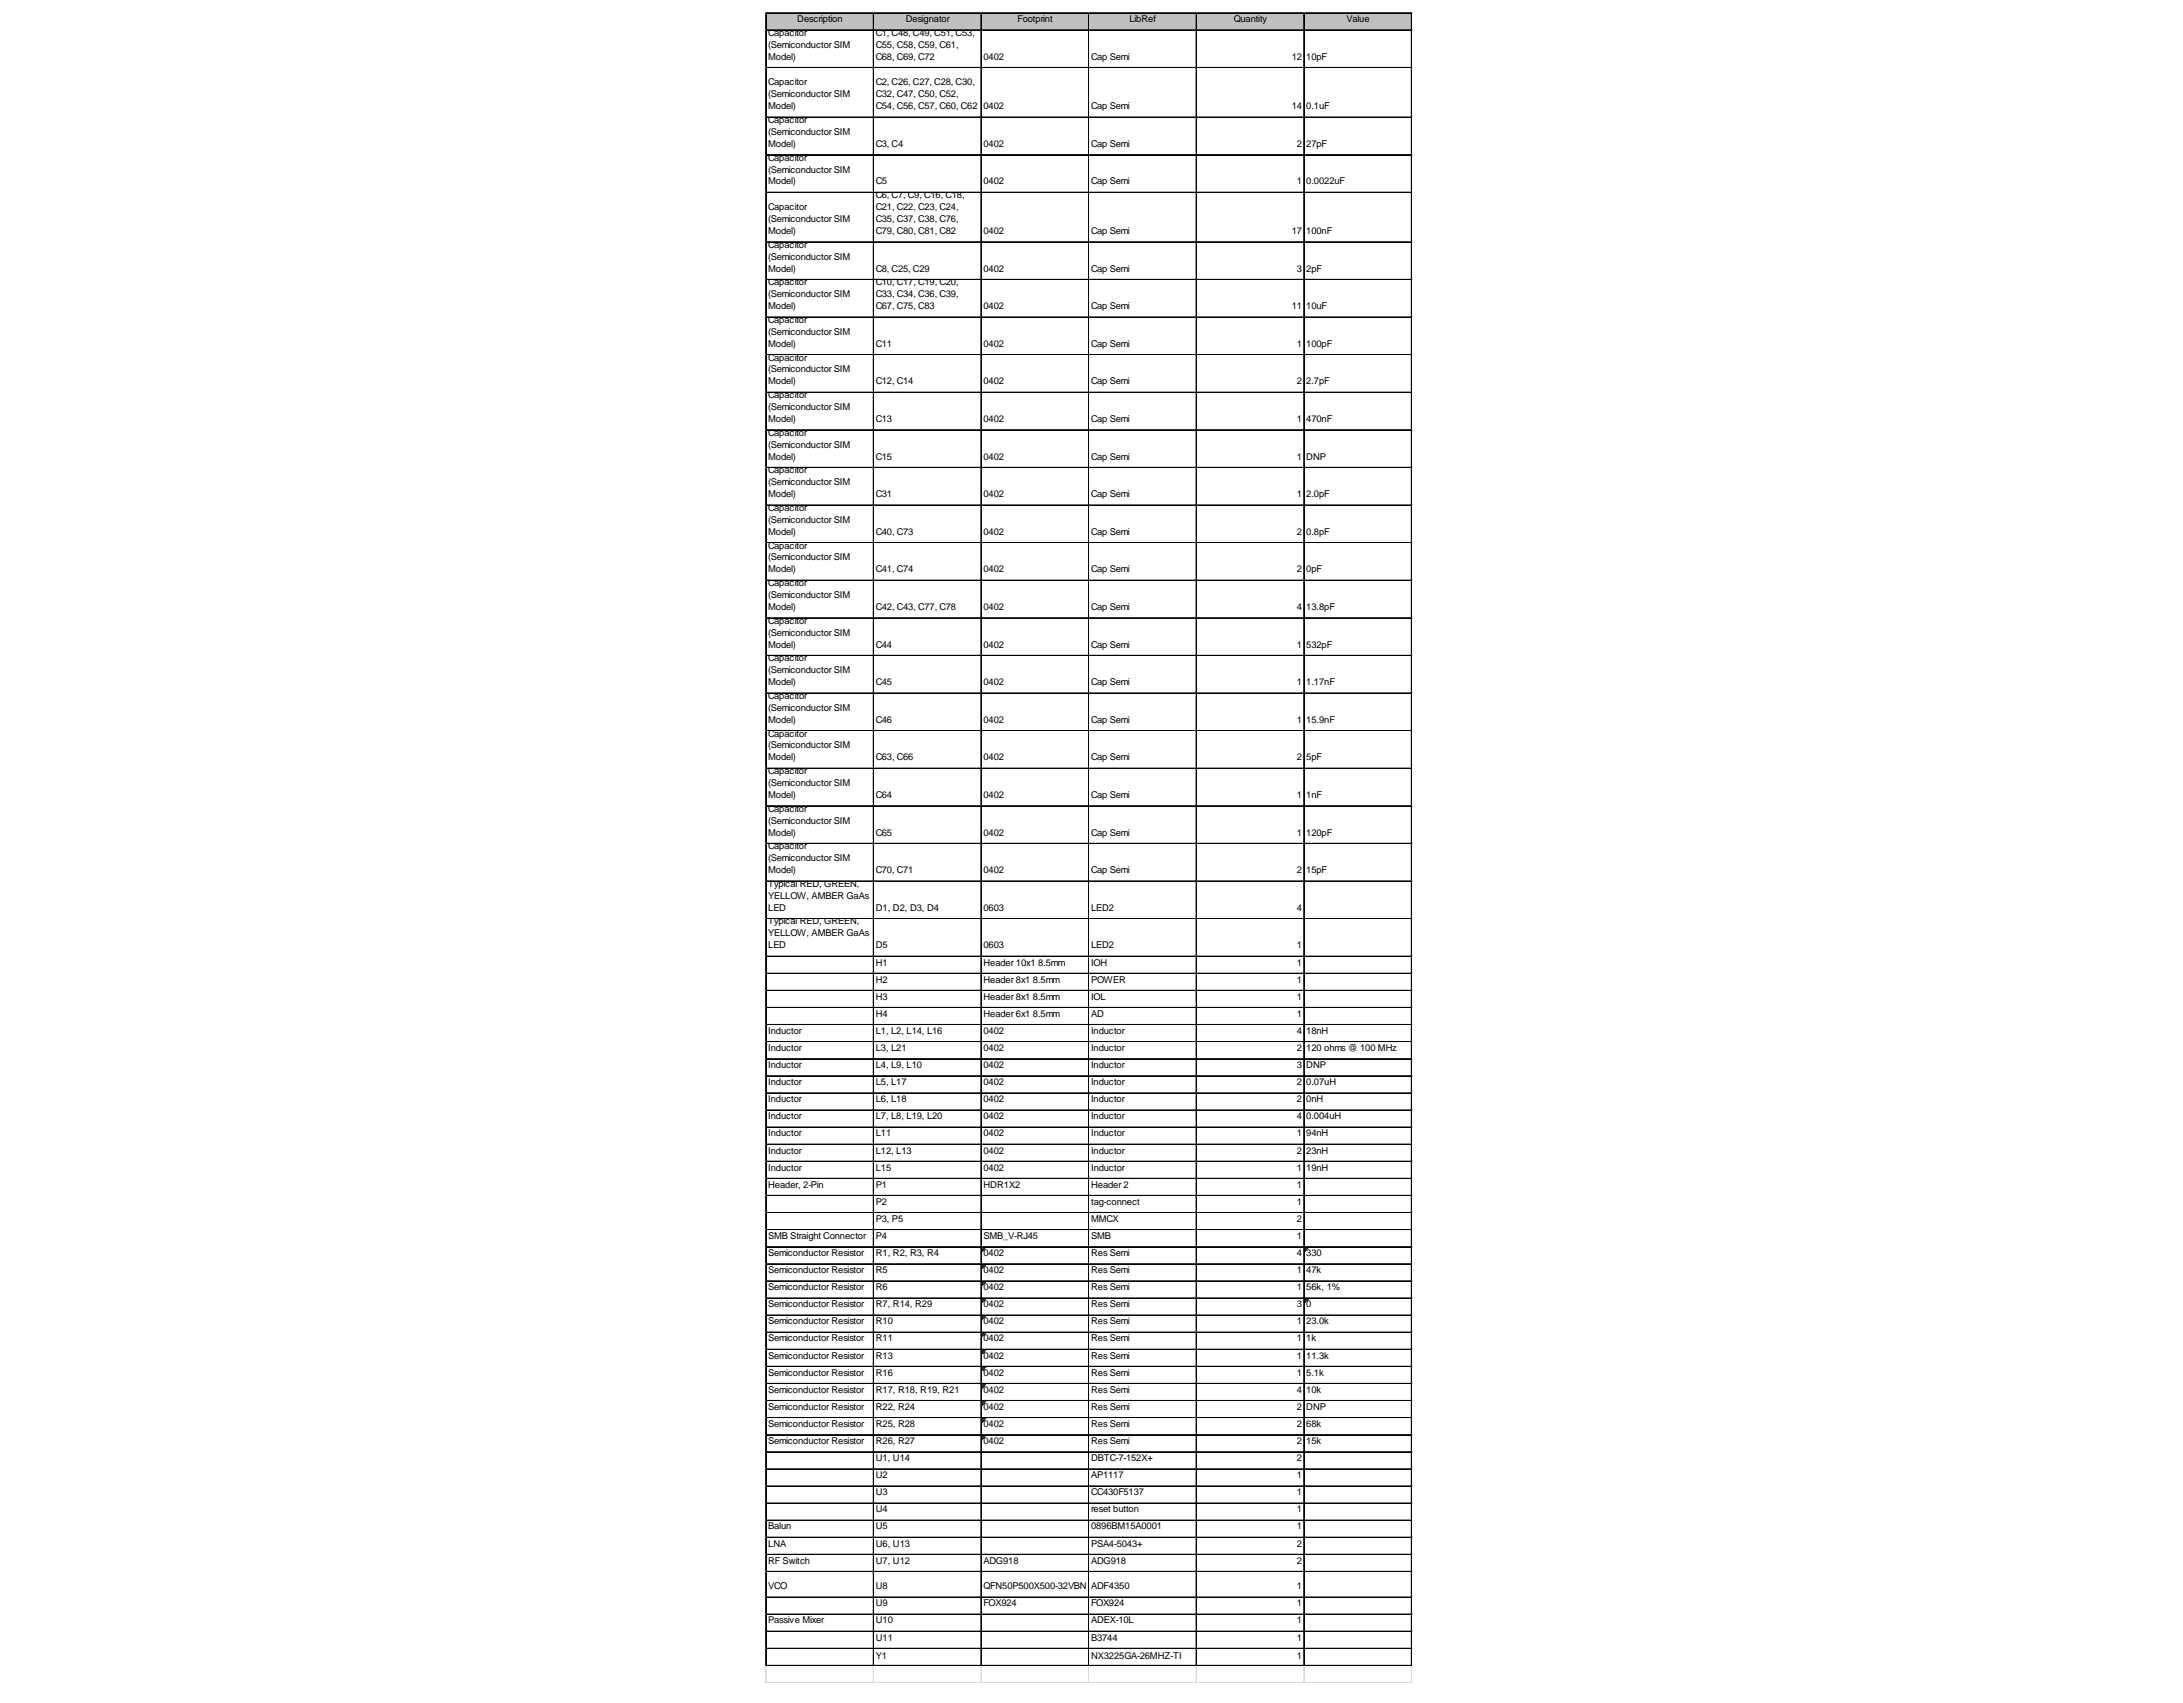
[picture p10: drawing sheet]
<svg xmlns="http://www.w3.org/2000/svg" width="258mm" height="201mm" viewBox="0 0 258 201" stroke-linecap="round" stroke-linejoin="round" font-family="sans-serif">
<defs><g id="words">
<g font-size="1.1">
<text x="90.8" y="4.2">Capacitor</text>
<text x="90.8" y="5.6">(Semiconductor SIM</text>
<text x="94.2" y="2.6">Description</text>
<text x="103.5" y="4.2">C1, C48, C49, C51, C53,</text>
<text x="103.5" y="5.6">C55, C58, C59, C61,</text>
<text x="107" y="2.6">Designator</text>
<text x="120.2" y="2.6">Footprint</text>
<text x="133.4" y="2.6">LibRef</text>
<text x="145.7" y="2.6">Quantity</text>
<text x="159.1" y="2.6">Value</text>
<text x="90.8" y="7.1">Model)</text>
<text x="90.8" y="10.1">Capacitor</text>
<text x="90.8" y="11.5">(Semiconductor SIM</text>
<text x="103.5" y="7.1">C68, C69, C72</text>
<text x="103.5" y="10.1">C2, C26, C27, C28, C30,</text>
<text x="103.5" y="11.5">C32, C47, C50, C52,</text>
<text x="116.2" y="7.1">0402</text>
<text x="128.9" y="7.1">Cap Semi</text>
<text x="152.6" y="7.1">12</text>
<text x="154.3" y="7.1">10pF</text>
<text x="90.8" y="12.9">Model)</text>
<text x="90.8" y="14.5">Capacitor</text>
<text x="90.8" y="15.9">(Semiconductor SIM</text>
<text x="90.8" y="17.3">Model)</text>
<text x="103.5" y="12.9">C54, C56, C57, C60, C62</text>
<text x="103.5" y="17.3">C3, C4</text>
<text x="116.2" y="12.9">0402</text>
<text x="116.2" y="17.3">0402</text>
<text x="128.9" y="12.9">Cap Semi</text>
<text x="128.9" y="17.3">Cap Semi</text>
<text x="152.6" y="12.9">14</text>
<text x="153.2" y="17.3">2</text>
<text x="154.3" y="12.9">0.1uF</text>
<text x="154.3" y="17.3">27pF</text>
<text x="90.8" y="19">Capacitor</text>
<text x="90.8" y="20.4">(Semiconductor SIM</text>
<text x="90.8" y="21.8">Model)</text>
<text x="103.5" y="21.8">C5</text>
<text x="103.5" y="23.4">C6, C7, C9, C16, C18,</text>
<text x="116.2" y="21.8">0402</text>
<text x="128.9" y="21.8">Cap Semi</text>
<text x="153.2" y="21.8">1</text>
<text x="154.3" y="21.8">0.0022uF</text>
<text x="90.8" y="24.8">Capacitor</text>
<text x="90.8" y="26.2">(Semiconductor SIM</text>
<text x="90.8" y="27.6">Model)</text>
<text x="90.8" y="29.3">Capacitor</text>
<text x="103.5" y="24.8">C21, C22, C23, C24,</text>
<text x="103.5" y="26.2">C35, C37, C38, C76,</text>
<text x="103.5" y="27.6">C79, C80, C81, C82</text>
<text x="116.2" y="27.6">0402</text>
<text x="128.9" y="27.6">Cap Semi</text>
<text x="152.6" y="27.6">17</text>
<text x="154.3" y="27.6">100nF</text>
<text x="90.8" y="30.7">(Semiconductor SIM</text>
<text x="90.8" y="32.1">Model)</text>
<text x="90.8" y="33.7">Capacitor</text>
<text x="90.8" y="35.1">(Semiconductor SIM</text>
<text x="103.5" y="32.1">C8, C25, C29</text>
<text x="103.5" y="33.7">C10, C17, C19, C20,</text>
<text x="103.5" y="35.1">C33, C34, C36, C39,</text>
<text x="116.2" y="32.1">0402</text>
<text x="128.9" y="32.1">Cap Semi</text>
<text x="153.2" y="32.1">3</text>
<text x="154.3" y="32.1">2pF</text>
<text x="90.8" y="36.5">Model)</text>
<text x="90.8" y="38.1">Capacitor</text>
<text x="90.8" y="39.5">(Semiconductor SIM</text>
<text x="90.8" y="41">Model)</text>
<text x="103.5" y="36.5">C67, C75, C83</text>
<text x="103.5" y="41">C11</text>
<text x="116.2" y="36.5">0402</text>
<text x="116.2" y="41">0402</text>
<text x="128.9" y="36.5">Cap Semi</text>
<text x="128.9" y="41">Cap Semi</text>
<text x="152.6" y="36.5">11</text>
<text x="153.2" y="41">1</text>
<text x="154.3" y="36.5">10uF</text>
<text x="154.3" y="41">100pF</text>
<text x="90.8" y="42.6">Capacitor</text>
<text x="90.8" y="44">(Semiconductor SIM</text>
<text x="90.8" y="45.4">Model)</text>
<text x="90.8" y="47">Capacitor</text>
<text x="103.5" y="45.4">C12, C14</text>
<text x="116.2" y="45.4">0402</text>
<text x="128.9" y="45.4">Cap Semi</text>
<text x="153.2" y="45.4">2</text>
<text x="154.3" y="45.4">2.7pF</text>
<text x="90.8" y="48.4">(Semiconductor SIM</text>
<text x="90.8" y="49.8">Model)</text>
<text x="90.8" y="51.4">Capacitor</text>
<text x="90.8" y="52.9">(Semiconductor SIM</text>
<text x="103.5" y="49.8">C13</text>
<text x="116.2" y="49.8">0402</text>
<text x="128.9" y="49.8">Cap Semi</text>
<text x="153.2" y="49.8">1</text>
<text x="154.3" y="49.8">470nF</text>
<text x="90.8" y="54.3">Model)</text>
<text x="90.8" y="55.9">Capacitor</text>
<text x="90.8" y="57.3">(Semiconductor SIM</text>
<text x="90.8" y="58.7">Model)</text>
<text x="103.5" y="54.3">C15</text>
<text x="103.5" y="58.7">C31</text>
<text x="116.2" y="54.3">0402</text>
<text x="116.2" y="58.7">0402</text>
<text x="128.9" y="54.3">Cap Semi</text>
<text x="128.9" y="58.7">Cap Semi</text>
<text x="153.2" y="54.3">1</text>
<text x="153.2" y="58.7">1</text>
<text x="154.3" y="54.3">DNP</text>
<text x="154.3" y="58.7">2.0pF</text>
<text x="90.8" y="60.3">Capacitor</text>
<text x="90.8" y="61.7">(Semiconductor SIM</text>
<text x="90.8" y="63.2">Model)</text>
<text x="90.8" y="64.8">Capacitor</text>
<text x="103.5" y="63.2">C40, C73</text>
<text x="116.2" y="63.2">0402</text>
<text x="128.9" y="63.2">Cap Semi</text>
<text x="153.2" y="63.2">2</text>
<text x="154.3" y="63.2">0.8pF</text>
<text x="90.8" y="66.2">(Semiconductor SIM</text>
<text x="90.8" y="67.6">Model)</text>
<text x="90.8" y="69.2">Capacitor</text>
<text x="90.8" y="70.6">(Semiconductor SIM</text>
<text x="103.5" y="67.6">C41, C74</text>
<text x="116.2" y="67.6">0402</text>
<text x="128.9" y="67.6">Cap Semi</text>
<text x="153.2" y="67.6">2</text>
<text x="154.3" y="67.6">0pF</text>
<text x="90.8" y="72">Model)</text>
<text x="90.8" y="73.6">Capacitor</text>
<text x="90.8" y="75.1">(Semiconductor SIM</text>
<text x="90.8" y="76.5">Model)</text>
<text x="103.5" y="72">C42, C43, C77, C78</text>
<text x="103.5" y="76.5">C44</text>
<text x="116.2" y="72">0402</text>
<text x="116.2" y="76.5">0402</text>
<text x="128.9" y="72">Cap Semi</text>
<text x="128.9" y="76.5">Cap Semi</text>
<text x="153.2" y="72">4</text>
<text x="153.2" y="76.5">1</text>
<text x="154.3" y="72">13.8pF</text>
<text x="154.3" y="76.5">532pF</text>
<text x="90.8" y="78.1">Capacitor</text>
<text x="90.8" y="79.5">(Semiconductor SIM</text>
<text x="90.8" y="80.9">Model)</text>
<text x="90.8" y="82.5">Capacitor</text>
<text x="90.8" y="83.9">(Semiconductor SIM</text>
<text x="103.5" y="80.9">C45</text>
<text x="116.2" y="80.9">0402</text>
<text x="128.9" y="80.9">Cap Semi</text>
<text x="153.2" y="80.9">1</text>
<text x="154.3" y="80.9">1.17nF</text>
<text x="90.8" y="85.3">Model)</text>
<text x="90.8" y="87">Capacitor</text>
<text x="90.8" y="88.4">(Semiconductor SIM</text>
<text x="90.8" y="89.8">Model)</text>
<text x="103.5" y="85.3">C46</text>
<text x="103.5" y="89.8">C63, C66</text>
<text x="116.2" y="85.3">0402</text>
<text x="116.2" y="89.8">0402</text>
<text x="128.9" y="85.3">Cap Semi</text>
<text x="128.9" y="89.8">Cap Semi</text>
<text x="153.2" y="85.3">1</text>
<text x="153.2" y="89.8">2</text>
<text x="154.3" y="85.3">15.9nF</text>
<text x="154.3" y="89.8">5pF</text>
<text x="90.8" y="91.4">Capacitor</text>
<text x="90.8" y="92.8">(Semiconductor SIM</text>
<text x="90.8" y="94.2">Model)</text>
<text x="90.8" y="95.8">Capacitor</text>
<text x="103.5" y="94.2">C64</text>
<text x="116.2" y="94.2">0402</text>
<text x="128.9" y="94.2">Cap Semi</text>
<text x="153.2" y="94.2">1</text>
<text x="154.3" y="94.2">1nF</text>
<text x="90.8" y="97.3">(Semiconductor SIM</text>
<text x="90.8" y="98.7">Model)</text>
<text x="90.8" y="100.3">Capacitor</text>
<text x="90.8" y="101.7">(Semiconductor SIM</text>
<text x="103.5" y="98.7">C65</text>
<text x="116.2" y="98.7">0402</text>
<text x="128.9" y="98.7">Cap Semi</text>
<text x="153.2" y="98.7">1</text>
<text x="154.3" y="98.7">120pF</text>
<text x="90.8" y="103.1">Model)</text>
<text x="90.8" y="104.7">Typical RED, GREEN,</text>
<text x="90.8" y="106.1">YELLOW, AMBER GaAs</text>
<text x="90.8" y="107.5">LED</text>
<text x="103.5" y="103.1">C70, C71</text>
<text x="103.5" y="107.5">D1, D2, D3, D4</text>
<text x="116.2" y="103.1">0402</text>
<text x="116.2" y="107.5">0603</text>
<text x="128.9" y="103.1">Cap Semi</text>
<text x="128.9" y="107.5">LED2</text>
<text x="153.2" y="103.1">2</text>
<text x="153.2" y="107.5">4</text>
<text x="154.3" y="103.1">15pF</text>
<text x="90.8" y="109.2">Typical RED, GREEN,</text>
<text x="90.8" y="110.6">YELLOW, AMBER GaAs</text>
<text x="90.8" y="112">LED</text>
<text x="103.5" y="112">D5</text>
<text x="116.2" y="112">0603</text>
<text x="128.9" y="112">LED2</text>
<text x="153.2" y="112">1</text>
<text x="103.5" y="114">H1</text>
<text x="103.5" y="116">H2</text>
<text x="103.5" y="118">H3</text>
<text x="116.2" y="114">Header 10x1</text>
<text x="116.2" y="116">Header 8x1</text>
<text x="116.2" y="118">Header 8x1</text>
<text x="122" y="116">8.5mm</text>
<text x="122" y="118">8.5mm</text>
<text x="122.6" y="114">8.5mm</text>
<text x="128.9" y="114">IOH</text>
<text x="128.9" y="116">POWER</text>
<text x="128.9" y="118">IOL</text>
<text x="153.2" y="114">1</text>
<text x="153.2" y="116">1</text>
<text x="153.2" y="118">1</text>
<text x="90.8" y="122.1">Inductor</text>
<text x="90.8" y="124.1">Inductor</text>
<text x="103.5" y="120.1">H4</text>
<text x="103.5" y="122.1">L1, L2, L14, L16</text>
<text x="103.5" y="124.1">L3, L21</text>
<text x="116.2" y="120.1">Header 6x1</text>
<text x="116.2" y="122.1">0402</text>
<text x="116.2" y="124.1">0402</text>
<text x="122" y="120.1">8.5mm</text>
<text x="128.9" y="120.1">AD</text>
<text x="128.9" y="122.1">Inductor</text>
<text x="128.9" y="124.1">Inductor</text>
<text x="153.2" y="120.1">1</text>
<text x="153.2" y="122.1">4</text>
<text x="153.2" y="124.1">2</text>
<text x="154.3" y="122.1">18nH</text>
<text x="154.3" y="124.1">120 ohms @ 100 MHz</text>
<text x="90.8" y="126.1">Inductor</text>
<text x="90.8" y="128.1">Inductor</text>
<text x="90.8" y="130.1">Inductor</text>
<text x="103.5" y="126.1">L4, L9, L10</text>
<text x="103.5" y="128.1">L5, L17</text>
<text x="103.5" y="130.1">L6, L18</text>
<text x="116.2" y="126.1">0402</text>
<text x="116.2" y="128.1">0402</text>
<text x="116.2" y="130.1">0402</text>
<text x="128.9" y="126.1">Inductor</text>
<text x="128.9" y="128.1">Inductor</text>
<text x="128.9" y="130.1">Inductor</text>
<text x="153.2" y="126.1">3</text>
<text x="153.2" y="128.1">2</text>
<text x="153.2" y="130.1">2</text>
<text x="154.3" y="126.1">DNP</text>
<text x="154.3" y="128.1">0.07uH</text>
<text x="154.3" y="130.1">0nH</text>
<text x="90.8" y="132.2">Inductor</text>
<text x="90.8" y="134.2">Inductor</text>
<text x="90.8" y="136.2">Inductor</text>
<text x="103.5" y="132.2">L7, L8, L19, L20</text>
<text x="103.5" y="134.2">L11</text>
<text x="103.5" y="136.2">L12, L13</text>
<text x="116.2" y="132.2">0402</text>
<text x="116.2" y="134.2">0402</text>
<text x="116.2" y="136.2">0402</text>
<text x="128.9" y="132.2">Inductor</text>
<text x="128.9" y="134.2">Inductor</text>
<text x="128.9" y="136.2">Inductor</text>
<text x="153.2" y="132.2">4</text>
<text x="153.2" y="134.2">1</text>
<text x="153.2" y="136.2">2</text>
<text x="154.3" y="132.2">0.004uH</text>
<text x="154.3" y="134.2">94nH</text>
<text x="154.3" y="136.2">23nH</text>
<text x="90.8" y="138.2">Inductor</text>
<text x="90.8" y="140.2">Header, 2-Pin</text>
<text x="103.5" y="138.2">L15</text>
<text x="103.5" y="140.2">P1</text>
<text x="103.5" y="142.3">P2</text>
<text x="116.2" y="138.2">0402</text>
<text x="116.2" y="140.2">HDR1X2</text>
<text x="128.9" y="138.2">Inductor</text>
<text x="128.9" y="140.2">Header 2</text>
<text x="128.9" y="142.3">tag-connect</text>
<text x="153.2" y="138.2">1</text>
<text x="153.2" y="140.2">1</text>
<text x="153.2" y="142.3">1</text>
<text x="154.3" y="138.2">19nH</text>
<text x="90.8" y="146.3">SMB Straight Connector</text>
<text x="90.8" y="148.3">Semiconductor Resistor</text>
<text x="103.5" y="144.3">P3, P5</text>
<text x="103.5" y="146.3">P4</text>
<text x="103.5" y="148.3">R1, R2, R3, R4</text>
<text x="116.2" y="146.3">SMB_V-RJ45</text>
<text x="116.2" y="148.3">0402</text>
<text x="128.9" y="144.3">MMCX</text>
<text x="128.9" y="146.3">SMB</text>
<text x="128.9" y="148.3">Res Semi</text>
<text x="153.2" y="144.3">2</text>
<text x="153.2" y="146.3">1</text>
<text x="153.2" y="148.3">4</text>
<text x="154.3" y="148.3">330</text>
<text x="90.8" y="150.3">Semiconductor Resistor</text>
<text x="90.8" y="152.3">Semiconductor Resistor</text>
<text x="90.8" y="154.4">Semiconductor Resistor</text>
<text x="103.5" y="150.3">R5</text>
<text x="103.5" y="152.3">R6</text>
<text x="103.5" y="154.4">R7, R14, R29</text>
<text x="116.2" y="150.3">0402</text>
<text x="116.2" y="152.3">0402</text>
<text x="116.2" y="154.4">0402</text>
<text x="128.9" y="150.3">Res Semi</text>
<text x="128.9" y="152.3">Res Semi</text>
<text x="128.9" y="154.4">Res Semi</text>
<text x="153.2" y="150.3">1</text>
<text x="153.2" y="152.3">1</text>
<text x="153.2" y="154.4">3</text>
<text x="154.3" y="150.3">47k</text>
<text x="154.3" y="152.3">56k, 1%</text>
<text x="154.3" y="154.4">0</text>
<text x="90.8" y="156.4">Semiconductor Resistor</text>
<text x="90.8" y="158.4">Semiconductor Resistor</text>
<text x="90.8" y="160.4">Semiconductor Resistor</text>
<text x="103.5" y="156.4">R10</text>
<text x="103.5" y="158.4">R11</text>
<text x="103.5" y="160.4">R13</text>
<text x="116.2" y="156.4">0402</text>
<text x="116.2" y="158.4">0402</text>
<text x="116.2" y="160.4">0402</text>
<text x="128.9" y="156.4">Res Semi</text>
<text x="128.9" y="158.4">Res Semi</text>
<text x="128.9" y="160.4">Res Semi</text>
<text x="153.2" y="156.4">1</text>
<text x="153.2" y="158.4">1</text>
<text x="153.2" y="160.4">1</text>
<text x="154.3" y="156.4">23.0k</text>
<text x="154.3" y="158.4">1k</text>
<text x="154.3" y="160.4">11.3k</text>
<text x="90.8" y="162.4">Semiconductor Resistor</text>
<text x="90.8" y="164.5">Semiconductor Resistor</text>
<text x="90.8" y="166.5">Semiconductor Resistor</text>
<text x="103.5" y="162.4">R16</text>
<text x="103.5" y="164.5">R17, R18, R19, R21</text>
<text x="103.5" y="166.5">R22, R24</text>
<text x="116.2" y="162.4">0402</text>
<text x="116.2" y="164.5">0402</text>
<text x="116.2" y="166.5">0402</text>
<text x="128.9" y="162.4">Res Semi</text>
<text x="128.9" y="164.5">Res Semi</text>
<text x="128.9" y="166.5">Res Semi</text>
<text x="153.2" y="162.4">1</text>
<text x="153.2" y="164.5">4</text>
<text x="153.2" y="166.5">2</text>
<text x="154.3" y="162.4">5.1k</text>
<text x="154.3" y="164.5">10k</text>
<text x="154.3" y="166.5">DNP</text>
<text x="90.8" y="168.5">Semiconductor Resistor</text>
<text x="90.8" y="170.5">Semiconductor Resistor</text>
<text x="103.5" y="168.5">R25, R28</text>
<text x="103.5" y="170.5">R26, R27</text>
<text x="103.5" y="172.5">U1, U14</text>
<text x="116.2" y="168.5">0402</text>
<text x="116.2" y="170.5">0402</text>
<text x="128.9" y="168.5">Res Semi</text>
<text x="128.9" y="170.5">Res Semi</text>
<text x="128.9" y="172.5">DBTC-7-152X+</text>
<text x="153.2" y="168.5">2</text>
<text x="153.2" y="170.5">2</text>
<text x="153.2" y="172.5">2</text>
<text x="154.3" y="168.5">68k</text>
<text x="154.3" y="170.5">15k</text>
<text x="103.5" y="174.5">U2</text>
<text x="103.5" y="176.6">U3</text>
<text x="103.5" y="178.6">U4</text>
<text x="128.9" y="174.5">AP1117</text>
<text x="128.9" y="176.6">CC430F5137</text>
<text x="128.9" y="178.6">reset button</text>
<text x="153.2" y="174.5">1</text>
<text x="153.2" y="176.6">1</text>
<text x="153.2" y="178.6">1</text>
<text x="90.8" y="180.6">Balun</text>
<text x="90.8" y="182.6">LNA</text>
<text x="90.8" y="184.6">RF Switch</text>
<text x="103.5" y="180.6">U5</text>
<text x="103.5" y="182.6">U6, U13</text>
<text x="103.5" y="184.6">U7, U12</text>
<text x="116.2" y="184.6">ADG918</text>
<text x="128.9" y="180.6">0896BM15A0001</text>
<text x="128.9" y="182.6">PSA4-5043+</text>
<text x="128.9" y="184.6">ADG918</text>
<text x="153.2" y="180.6">1</text>
<text x="153.2" y="182.6">2</text>
<text x="153.2" y="184.6">2</text>
<text x="90.8" y="187.7">VCO</text>
<text x="90.8" y="191.7">Passive Mixer</text>
<text x="103.5" y="187.7">U8</text>
<text x="103.5" y="189.7">U9</text>
<text x="103.5" y="191.7">U10</text>
<text x="116.2" y="187.7">QFN50P500X500-32VBN</text>
<text x="116.2" y="189.7">FOX924</text>
<text x="128.9" y="187.7">ADF4350</text>
<text x="128.9" y="189.7">FOX924</text>
<text x="128.9" y="191.7">ADEX-10L</text>
<text x="153.2" y="187.7">1</text>
<text x="153.2" y="189.7">1</text>
<text x="153.2" y="191.7">1</text>
<text x="103.5" y="193.7">U11</text>
<text x="103.5" y="195.9">Y1</text>
<text x="128.9" y="193.7">B3744</text>
<text x="128.9" y="195.9">NX3225GA-26MHZ-TI</text>
<text x="153.2" y="193.7">1</text>
<text x="153.2" y="195.9">1</text>
</g>
</g></defs>
<path d="M90.5 1.6h76.3v2h-76.3z" fill="#c0c0c0"/>
<path d="M116 147.3h.5" fill="none" stroke="#008000" stroke-width=".12"/>
<path d="M116 147.3h.5v.1h-.5z" fill="#008000"/>
<path d="M116 147.4h.4" fill="none" stroke="#008000" stroke-width=".12"/>
<path d="M116 147.4h.4v.1h-.4z" fill="#008000"/>
<path d="M116 147.5h.3" fill="none" stroke="#008000" stroke-width=".12"/>
<path d="M116 147.5h.3v.1h-.3z" fill="#008000"/>
<path d="M116 147.6h.2" fill="none" stroke="#008000" stroke-width=".12"/>
<path d="M116 147.6h.2v.1h-.2z" fill="#008000"/>
<path d="M116 147.7h.1" fill="none" stroke="#008000" stroke-width=".12"/>
<path d="M116 147.7h.1v.1h-.1z" fill="#008000"/>
<path d="M154.1 147.3h.5" fill="none" stroke="#008000" stroke-width=".12"/>
<path d="M154.1 147.3h.5v.1h-.5z" fill="#008000"/>
<path d="M154.1 147.4h.4" fill="none" stroke="#008000" stroke-width=".12"/>
<path d="M154.1 147.4h.4v.1h-.4z" fill="#008000"/>
<path d="M154.1 147.5h.3" fill="none" stroke="#008000" stroke-width=".12"/>
<path d="M154.1 147.5h.3v.1h-.3z" fill="#008000"/>
<path d="M154.1 147.6h.2" fill="none" stroke="#008000" stroke-width=".12"/>
<path d="M154.1 147.6h.2v.1h-.2z" fill="#008000"/>
<path d="M154.1 147.7h.1" fill="none" stroke="#008000" stroke-width=".12"/>
<path d="M154.1 147.7h.1v.1h-.1z" fill="#008000"/>
<path d="M116 149.3h.5" fill="none" stroke="#008000" stroke-width=".12"/>
<path d="M116 149.3h.5v.1h-.5z" fill="#008000"/>
<path d="M116 149.4h.4" fill="none" stroke="#008000" stroke-width=".12"/>
<path d="M116 149.4h.4v.1h-.4z" fill="#008000"/>
<path d="M116 149.5h.3" fill="none" stroke="#008000" stroke-width=".12"/>
<path d="M116 149.5h.3v.1h-.3z" fill="#008000"/>
<path d="M116 149.6h.2" fill="none" stroke="#008000" stroke-width=".12"/>
<path d="M116 149.6h.2v.1h-.2z" fill="#008000"/>
<path d="M116 149.7h.1" fill="none" stroke="#008000" stroke-width=".12"/>
<path d="M116 149.7h.1v.1h-.1z" fill="#008000"/>
<path d="M116 151.3h.5" fill="none" stroke="#008000" stroke-width=".12"/>
<path d="M116 151.3h.5v.1h-.5z" fill="#008000"/>
<path d="M116 151.4h.4" fill="none" stroke="#008000" stroke-width=".12"/>
<path d="M116 151.4h.4v.1h-.4z" fill="#008000"/>
<path d="M116 151.5h.3" fill="none" stroke="#008000" stroke-width=".12"/>
<path d="M116 151.5h.3v.1h-.3z" fill="#008000"/>
<path d="M116 151.6h.2" fill="none" stroke="#008000" stroke-width=".12"/>
<path d="M116 151.6h.2v.1h-.2z" fill="#008000"/>
<path d="M116 151.7h.1" fill="none" stroke="#008000" stroke-width=".12"/>
<path d="M116 151.7h.1v.1h-.1z" fill="#008000"/>
<path d="M116 153.4h.5" fill="none" stroke="#008000" stroke-width=".12"/>
<path d="M116 153.4h.5v.1h-.5z" fill="#008000"/>
<path d="M116 153.5h.4" fill="none" stroke="#008000" stroke-width=".12"/>
<path d="M116 153.5h.4v.1h-.4z" fill="#008000"/>
<path d="M116 153.6h.3" fill="none" stroke="#008000" stroke-width=".12"/>
<path d="M116 153.6h.3v.1h-.3z" fill="#008000"/>
<path d="M116 153.7h.2" fill="none" stroke="#008000" stroke-width=".12"/>
<path d="M116 153.7h.2v.1h-.2z" fill="#008000"/>
<path d="M116 153.8h.1" fill="none" stroke="#008000" stroke-width=".12"/>
<path d="M116 153.8h.1v.1h-.1z" fill="#008000"/>
<path d="M154.1 153.4h.5" fill="none" stroke="#008000" stroke-width=".12"/>
<path d="M154.1 153.4h.5v.1h-.5z" fill="#008000"/>
<path d="M154.1 153.5h.4" fill="none" stroke="#008000" stroke-width=".12"/>
<path d="M154.1 153.5h.4v.1h-.4z" fill="#008000"/>
<path d="M154.1 153.6h.3" fill="none" stroke="#008000" stroke-width=".12"/>
<path d="M154.1 153.6h.3v.1h-.3z" fill="#008000"/>
<path d="M154.1 153.7h.2" fill="none" stroke="#008000" stroke-width=".12"/>
<path d="M154.1 153.7h.2v.1h-.2z" fill="#008000"/>
<path d="M154.1 153.8h.1" fill="none" stroke="#008000" stroke-width=".12"/>
<path d="M154.1 153.8h.1v.1h-.1z" fill="#008000"/>
<path d="M116 155.4h.5" fill="none" stroke="#008000" stroke-width=".12"/>
<path d="M116 155.4h.5v.1h-.5z" fill="#008000"/>
<path d="M116 155.5h.4" fill="none" stroke="#008000" stroke-width=".12"/>
<path d="M116 155.5h.4v.1h-.4z" fill="#008000"/>
<path d="M116 155.6h.3" fill="none" stroke="#008000" stroke-width=".12"/>
<path d="M116 155.6h.3v.1h-.3z" fill="#008000"/>
<path d="M116 155.7h.2" fill="none" stroke="#008000" stroke-width=".12"/>
<path d="M116 155.7h.2v.1h-.2z" fill="#008000"/>
<path d="M116 155.8h.1" fill="none" stroke="#008000" stroke-width=".12"/>
<path d="M116 155.8h.1v.1h-.1z" fill="#008000"/>
<path d="M116 157.4h.5" fill="none" stroke="#008000" stroke-width=".12"/>
<path d="M116 157.4h.5v.1h-.5z" fill="#008000"/>
<path d="M116 157.5h.4" fill="none" stroke="#008000" stroke-width=".12"/>
<path d="M116 157.5h.4v.1h-.4z" fill="#008000"/>
<path d="M116 157.6h.3" fill="none" stroke="#008000" stroke-width=".12"/>
<path d="M116 157.6h.3v.1h-.3z" fill="#008000"/>
<path d="M116 157.7h.2" fill="none" stroke="#008000" stroke-width=".12"/>
<path d="M116 157.7h.2v.1h-.2z" fill="#008000"/>
<path d="M116 157.8h.1" fill="none" stroke="#008000" stroke-width=".12"/>
<path d="M116 157.8h.1v.1h-.1z" fill="#008000"/>
<path d="M116 159.4h.5" fill="none" stroke="#008000" stroke-width=".12"/>
<path d="M116 159.4h.5v.1h-.5z" fill="#008000"/>
<path d="M116 159.5h.4" fill="none" stroke="#008000" stroke-width=".12"/>
<path d="M116 159.5h.4v.1h-.4z" fill="#008000"/>
<path d="M116 159.6h.3" fill="none" stroke="#008000" stroke-width=".12"/>
<path d="M116 159.6h.3v.1h-.3z" fill="#008000"/>
<path d="M116 159.7h.2" fill="none" stroke="#008000" stroke-width=".12"/>
<path d="M116 159.7h.2v.1h-.2z" fill="#008000"/>
<path d="M116 159.8h.1" fill="none" stroke="#008000" stroke-width=".12"/>
<path d="M116 159.8h.1v.1h-.1z" fill="#008000"/>
<path d="M116 161.4h.5" fill="none" stroke="#008000" stroke-width=".12"/>
<path d="M116 161.4h.5v.1h-.5z" fill="#008000"/>
<path d="M116 161.5h.4" fill="none" stroke="#008000" stroke-width=".12"/>
<path d="M116 161.5h.4v.1h-.4z" fill="#008000"/>
<path d="M116 161.6h.3" fill="none" stroke="#008000" stroke-width=".12"/>
<path d="M116 161.6h.3v.1h-.3z" fill="#008000"/>
<path d="M116 161.7h.2" fill="none" stroke="#008000" stroke-width=".12"/>
<path d="M116 161.7h.2v.1h-.2z" fill="#008000"/>
<path d="M116 161.8h.1" fill="none" stroke="#008000" stroke-width=".12"/>
<path d="M116 161.8h.1v.1h-.1z" fill="#008000"/>
<path d="M116 163.4h.5" fill="none" stroke="#008000" stroke-width=".12"/>
<path d="M116 163.4h.5v.1h-.5z" fill="#008000"/>
<path d="M116 163.5h.4" fill="none" stroke="#008000" stroke-width=".12"/>
<path d="M116 163.5h.4v.1h-.4z" fill="#008000"/>
<path d="M116 163.6h.3" fill="none" stroke="#008000" stroke-width=".12"/>
<path d="M116 163.6h.3v.1h-.3z" fill="#008000"/>
<path d="M116 163.7h.2" fill="none" stroke="#008000" stroke-width=".12"/>
<path d="M116 163.7h.2v.1h-.2z" fill="#008000"/>
<path d="M116 163.8h.1" fill="none" stroke="#008000" stroke-width=".12"/>
<path d="M116 163.8h.1v.1h-.1z" fill="#008000"/>
<path d="M116 165.5h.5" fill="none" stroke="#008000" stroke-width=".12"/>
<path d="M116 165.5h.5v.1h-.5z" fill="#008000"/>
<path d="M116 165.6h.4" fill="none" stroke="#008000" stroke-width=".12"/>
<path d="M116 165.6h.4v.1h-.4z" fill="#008000"/>
<path d="M116 165.7h.3" fill="none" stroke="#008000" stroke-width=".12"/>
<path d="M116 165.7h.3v.1h-.3z" fill="#008000"/>
<path d="M116 165.8h.2" fill="none" stroke="#008000" stroke-width=".12"/>
<path d="M116 165.8h.2v.1h-.2z" fill="#008000"/>
<path d="M116 165.9h.1" fill="none" stroke="#008000" stroke-width=".12"/>
<path d="M116 165.9h.1v.1h-.1z" fill="#008000"/>
<path d="M116 167.5h.5" fill="none" stroke="#008000" stroke-width=".12"/>
<path d="M116 167.5h.5v.1h-.5z" fill="#008000"/>
<path d="M116 167.6h.4" fill="none" stroke="#008000" stroke-width=".12"/>
<path d="M116 167.6h.4v.1h-.4z" fill="#008000"/>
<path d="M116 167.7h.3" fill="none" stroke="#008000" stroke-width=".12"/>
<path d="M116 167.7h.3v.1h-.3z" fill="#008000"/>
<path d="M116 167.8h.2" fill="none" stroke="#008000" stroke-width=".12"/>
<path d="M116 167.8h.2v.1h-.2z" fill="#008000"/>
<path d="M116 167.9h.1" fill="none" stroke="#008000" stroke-width=".12"/>
<path d="M116 167.9h.1v.1h-.1z" fill="#008000"/>
<path d="M116 169.5h.5" fill="none" stroke="#008000" stroke-width=".12"/>
<path d="M116 169.5h.5v.1h-.5z" fill="#008000"/>
<path d="M116 169.6h.4" fill="none" stroke="#008000" stroke-width=".12"/>
<path d="M116 169.6h.4v.1h-.4z" fill="#008000"/>
<path d="M116 169.7h.3" fill="none" stroke="#008000" stroke-width=".12"/>
<path d="M116 169.7h.3v.1h-.3z" fill="#008000"/>
<path d="M116 169.8h.2" fill="none" stroke="#008000" stroke-width=".12"/>
<path d="M116 169.8h.2v.1h-.2z" fill="#008000"/>
<path d="M116 169.9h.1" fill="none" stroke="#008000" stroke-width=".12"/>
<path d="M116 169.9h.1v.1h-.1z" fill="#008000"/>
<g fill="none" stroke="#000" stroke-width=".12">
<path d="M90.4 1.5v195.2M90.5 1.5v195.2M90.5 1.5h76.3M90.5 1.6h76.3M90.5 3.5h76.3M90.5 3.6h76.3M90.5 8h76.3M90.5 13.8h76.3M90.5 13.9h76.3M90.5 18.3h76.3M103.2 1.6v195.1M115.9 1.6v195.1"/>
<path d="M128.6 1.6v195.1M141.3 1.6v195.1M154 1.6v195.1M154.1 1.6v195.1M166.7 1.6v195.1M166.8 1.6v195.1M90.5 22.7h76.3M90.5 28.5h76.3M90.5 28.6h76.3M90.5 33h76.3M90.5 37.4h76.3M90.5 37.5h76.3"/>
<path d="M90.5 41.9h76.3M90.5 46.3h76.3M90.5 46.4h76.3M90.5 50.7h76.3M90.5 50.8h76.3M90.5 55.2h76.3M90.5 59.6h76.3M90.5 59.7h76.3M90.5 64.1h76.3M90.5 68.5h76.3M90.5 72.9h76.3M90.5 73h76.3"/>
<path d="M90.5 77.4h76.3M90.5 81.8h76.3M90.5 81.9h76.3M90.5 86.3h76.3M90.5 90.7h76.3M90.5 95.1h76.3M90.5 95.2h76.3M90.5 99.6h76.3M90.5 104h76.3M90.5 104.1h76.3M90.5 108.5h76.3M90.5 112.9h76.3"/>
<path d="M90.5 114.9h76.3M90.5 115h76.3M90.5 116.9h76.3M90.5 117h76.3M90.5 118.9h76.3M90.5 119h76.3M90.5 121h76.3M90.5 123h76.3M90.5 125h76.3M90.5 125.1h76.3M90.5 127h76.3M90.5 127.1h76.3"/>
<path d="M90.5 129h76.3M90.5 129.1h76.3M90.5 131.1h76.3M90.5 133.1h76.3M90.5 135.1h76.3M90.5 137.1h76.3M90.5 137.2h76.3M90.5 139.1h76.3M90.5 139.2h76.3M90.5 141.1h76.3M90.5 141.2h76.3M90.5 143.2h76.3"/>
<path d="M90.5 145.2h76.3M90.5 147.2h76.3M90.5 149.2h76.3M90.5 149.3h76.3M90.5 151.2h76.3M90.5 151.3h76.3M90.5 153.3h76.3M90.5 155.3h76.3M90.5 157.3h76.3M90.5 159.3h76.3M90.5 159.4h76.3M90.5 161.3h76.3"/>
<path d="M90.5 161.4h76.3M90.5 163.3h76.3M90.5 163.4h76.3M90.5 165.4h76.3M90.5 167.4h76.3M90.5 169.4h76.3M90.5 171.4h76.3M90.5 171.5h76.3M90.5 173.4h76.3M90.5 173.5h76.3M90.5 175.4h76.3M90.5 175.5h76.3"/>
<path d="M90.5 177.5h76.3M90.5 179.5h76.3M90.5 181.5h76.3M90.5 181.6h76.3M90.5 183.5h76.3M90.5 183.6h76.3M90.5 185.5h76.3M90.5 185.6h76.3M90.5 188.6h76.3M90.5 190.6h76.3M90.5 192.6h76.3M90.5 192.7h76.3"/>
<path d="M90.5 194.6h76.3M90.5 194.7h76.3M90.5 196.6h76.3M90.5 196.7h76.3"/>
</g>
<path d="M166.8 1.5h.1M90.4 196.7v2.1M90.5 196.7v2.1M103.2 196.7v2.1M115.9 196.7v2.1M128.6 196.7v2.1M141.3 196.7v2.1M154 196.7v2.1M154.1 196.7v2.1M166.7 196.7v2.1M166.8 196.7v2.1" fill="none" stroke="#dadcdd" stroke-width=".12"/>
<path d="M166.8 1.5l.1 .1z" fill="#dadcdd"/>
<path d="M166.8 3.5h.1" fill="none" stroke="#dadcdd" stroke-width=".12"/>
<path d="M166.8 3.5l.1 .1z" fill="#dadcdd"/>
<path d="M166.8 8h.1" fill="none" stroke="#dadcdd" stroke-width=".12"/>
<path d="M166.8 8l.1 .1z" fill="#dadcdd"/>
<path d="M166.8 13.8h.1" fill="none" stroke="#dadcdd" stroke-width=".12"/>
<path d="M166.8 13.8l.1 .1z" fill="#dadcdd"/>
<path d="M166.8 18.3h.1" fill="none" stroke="#dadcdd" stroke-width=".12"/>
<path d="M166.8 18.3l.1 .1z" fill="#dadcdd"/>
<path d="M166.8 22.7h.1" fill="none" stroke="#dadcdd" stroke-width=".12"/>
<path d="M166.8 22.7l.1 .1z" fill="#dadcdd"/>
<path d="M166.8 28.5h.1" fill="none" stroke="#dadcdd" stroke-width=".12"/>
<path d="M166.8 28.5l.1 .1z" fill="#dadcdd"/>
<path d="M166.8 33h.1" fill="none" stroke="#dadcdd" stroke-width=".12"/>
<path d="M166.8 33l.1 .1z" fill="#dadcdd"/>
<path d="M166.8 37.4h.1" fill="none" stroke="#dadcdd" stroke-width=".12"/>
<path d="M166.8 37.4l.1 .1z" fill="#dadcdd"/>
<path d="M166.8 41.9h.1" fill="none" stroke="#dadcdd" stroke-width=".12"/>
<path d="M166.8 41.9l.1 .1z" fill="#dadcdd"/>
<path d="M166.8 46.3h.1" fill="none" stroke="#dadcdd" stroke-width=".12"/>
<path d="M166.8 46.3l.1 .1z" fill="#dadcdd"/>
<path d="M166.8 50.7h.1" fill="none" stroke="#dadcdd" stroke-width=".12"/>
<path d="M166.8 50.7l.1 .1z" fill="#dadcdd"/>
<path d="M166.8 55.2h.1" fill="none" stroke="#dadcdd" stroke-width=".12"/>
<path d="M166.8 55.2l.1 .1z" fill="#dadcdd"/>
<path d="M166.8 59.6h.1" fill="none" stroke="#dadcdd" stroke-width=".12"/>
<path d="M166.8 59.6l.1 .1z" fill="#dadcdd"/>
<path d="M166.8 64.1h.1" fill="none" stroke="#dadcdd" stroke-width=".12"/>
<path d="M166.8 64.1l.1 .1z" fill="#dadcdd"/>
<path d="M166.8 68.5h.1" fill="none" stroke="#dadcdd" stroke-width=".12"/>
<path d="M166.8 68.5l.1 .1z" fill="#dadcdd"/>
<path d="M166.8 72.9h.1" fill="none" stroke="#dadcdd" stroke-width=".12"/>
<path d="M166.8 72.9l.1 .1z" fill="#dadcdd"/>
<path d="M166.8 77.4h.1" fill="none" stroke="#dadcdd" stroke-width=".12"/>
<path d="M166.8 77.4l.1 .1z" fill="#dadcdd"/>
<path d="M166.8 81.8h.1" fill="none" stroke="#dadcdd" stroke-width=".12"/>
<path d="M166.8 81.8l.1 .1z" fill="#dadcdd"/>
<path d="M166.8 86.3h.1" fill="none" stroke="#dadcdd" stroke-width=".12"/>
<path d="M166.8 86.3l.1 .1z" fill="#dadcdd"/>
<path d="M166.8 90.7h.1" fill="none" stroke="#dadcdd" stroke-width=".12"/>
<path d="M166.8 90.7l.1 .1z" fill="#dadcdd"/>
<path d="M166.8 95.1h.1" fill="none" stroke="#dadcdd" stroke-width=".12"/>
<path d="M166.8 95.1l.1 .1z" fill="#dadcdd"/>
<path d="M166.8 99.6h.1" fill="none" stroke="#dadcdd" stroke-width=".12"/>
<path d="M166.8 99.6l.1 .1z" fill="#dadcdd"/>
<path d="M166.8 104h.1" fill="none" stroke="#dadcdd" stroke-width=".12"/>
<path d="M166.8 104l.1 .1z" fill="#dadcdd"/>
<path d="M166.8 108.5h.1" fill="none" stroke="#dadcdd" stroke-width=".12"/>
<path d="M166.8 108.5l.1 .1z" fill="#dadcdd"/>
<path d="M166.8 112.9h.1" fill="none" stroke="#dadcdd" stroke-width=".12"/>
<path d="M166.8 112.9l.1 .1z" fill="#dadcdd"/>
<path d="M166.8 114.9h.1" fill="none" stroke="#dadcdd" stroke-width=".12"/>
<path d="M166.8 114.9l.1 .1z" fill="#dadcdd"/>
<path d="M166.8 116.9h.1" fill="none" stroke="#dadcdd" stroke-width=".12"/>
<path d="M166.8 116.9l.1 .1z" fill="#dadcdd"/>
<path d="M166.8 118.9h.1" fill="none" stroke="#dadcdd" stroke-width=".12"/>
<path d="M166.8 118.9l.1 .1z" fill="#dadcdd"/>
<path d="M166.8 121h.1" fill="none" stroke="#dadcdd" stroke-width=".12"/>
<path d="M166.8 121l.1 .1z" fill="#dadcdd"/>
<path d="M166.8 123h.1" fill="none" stroke="#dadcdd" stroke-width=".12"/>
<path d="M166.8 123l.1 .1z" fill="#dadcdd"/>
<path d="M166.8 125h.1" fill="none" stroke="#dadcdd" stroke-width=".12"/>
<path d="M166.8 125l.1 .1z" fill="#dadcdd"/>
<path d="M166.8 127h.1" fill="none" stroke="#dadcdd" stroke-width=".12"/>
<path d="M166.8 127l.1 .1z" fill="#dadcdd"/>
<path d="M166.8 129h.1" fill="none" stroke="#dadcdd" stroke-width=".12"/>
<path d="M166.8 129l.1 .1z" fill="#dadcdd"/>
<path d="M166.8 131.1h.1" fill="none" stroke="#dadcdd" stroke-width=".12"/>
<path d="M166.8 131.1l.1 .1z" fill="#dadcdd"/>
<path d="M166.8 133.1h.1" fill="none" stroke="#dadcdd" stroke-width=".12"/>
<path d="M166.8 133.1l.1 .1z" fill="#dadcdd"/>
<path d="M166.8 135.1h.1" fill="none" stroke="#dadcdd" stroke-width=".12"/>
<path d="M166.8 135.1l.1 .1z" fill="#dadcdd"/>
<path d="M166.8 137.1h.1" fill="none" stroke="#dadcdd" stroke-width=".12"/>
<path d="M166.8 137.1l.1 .1z" fill="#dadcdd"/>
<path d="M166.8 139.1h.1" fill="none" stroke="#dadcdd" stroke-width=".12"/>
<path d="M166.8 139.1l.1 .1z" fill="#dadcdd"/>
<path d="M166.8 141.1h.1" fill="none" stroke="#dadcdd" stroke-width=".12"/>
<path d="M166.8 141.1l.1 .1z" fill="#dadcdd"/>
<path d="M166.8 143.2h.1" fill="none" stroke="#dadcdd" stroke-width=".12"/>
<path d="M166.8 143.2l.1 .1z" fill="#dadcdd"/>
<path d="M166.8 145.2h.1" fill="none" stroke="#dadcdd" stroke-width=".12"/>
<path d="M166.8 145.2l.1 .1z" fill="#dadcdd"/>
<path d="M166.8 147.2h.1" fill="none" stroke="#dadcdd" stroke-width=".12"/>
<path d="M166.8 147.2l.1 .1z" fill="#dadcdd"/>
<path d="M166.8 149.2h.1" fill="none" stroke="#dadcdd" stroke-width=".12"/>
<path d="M166.8 149.2l.1 .1z" fill="#dadcdd"/>
<path d="M166.8 151.2h.1" fill="none" stroke="#dadcdd" stroke-width=".12"/>
<path d="M166.8 151.2l.1 .1z" fill="#dadcdd"/>
<path d="M166.8 153.3h.1" fill="none" stroke="#dadcdd" stroke-width=".12"/>
<path d="M166.8 153.3l.1 .1z" fill="#dadcdd"/>
<path d="M166.8 155.3h.1" fill="none" stroke="#dadcdd" stroke-width=".12"/>
<path d="M166.8 155.3l.1 .1z" fill="#dadcdd"/>
<path d="M166.8 157.3h.1" fill="none" stroke="#dadcdd" stroke-width=".12"/>
<path d="M166.8 157.3l.1 .1z" fill="#dadcdd"/>
<path d="M166.8 159.3h.1" fill="none" stroke="#dadcdd" stroke-width=".12"/>
<path d="M166.8 159.3l.1 .1z" fill="#dadcdd"/>
<path d="M166.8 161.3h.1" fill="none" stroke="#dadcdd" stroke-width=".12"/>
<path d="M166.8 161.3l.1 .1z" fill="#dadcdd"/>
<path d="M166.8 163.3h.1" fill="none" stroke="#dadcdd" stroke-width=".12"/>
<path d="M166.8 163.3l.1 .1z" fill="#dadcdd"/>
<path d="M166.8 165.4h.1" fill="none" stroke="#dadcdd" stroke-width=".12"/>
<path d="M166.8 165.4l.1 .1z" fill="#dadcdd"/>
<path d="M166.8 167.4h.1" fill="none" stroke="#dadcdd" stroke-width=".12"/>
<path d="M166.8 167.4l.1 .1z" fill="#dadcdd"/>
<path d="M166.8 169.4h.1" fill="none" stroke="#dadcdd" stroke-width=".12"/>
<path d="M166.8 169.4l.1 .1z" fill="#dadcdd"/>
<path d="M166.8 171.4h.1" fill="none" stroke="#dadcdd" stroke-width=".12"/>
<path d="M166.8 171.4l.1 .1z" fill="#dadcdd"/>
<path d="M166.8 173.4h.1" fill="none" stroke="#dadcdd" stroke-width=".12"/>
<path d="M166.8 173.4l.1 .1z" fill="#dadcdd"/>
<path d="M166.8 175.4h.1" fill="none" stroke="#dadcdd" stroke-width=".12"/>
<path d="M166.8 175.4l.1 .1z" fill="#dadcdd"/>
<path d="M166.8 177.5h.1" fill="none" stroke="#dadcdd" stroke-width=".12"/>
<path d="M166.8 177.5l.1 .1z" fill="#dadcdd"/>
<path d="M166.8 179.5h.1" fill="none" stroke="#dadcdd" stroke-width=".12"/>
<path d="M166.8 179.5l.1 .1z" fill="#dadcdd"/>
<path d="M166.8 181.5h.1" fill="none" stroke="#dadcdd" stroke-width=".12"/>
<path d="M166.8 181.5l.1 .1z" fill="#dadcdd"/>
<path d="M166.8 183.5h.1" fill="none" stroke="#dadcdd" stroke-width=".12"/>
<path d="M166.8 183.5l.1 .1z" fill="#dadcdd"/>
<path d="M166.8 185.5h.1" fill="none" stroke="#dadcdd" stroke-width=".12"/>
<path d="M166.8 185.5l.1 .1z" fill="#dadcdd"/>
<path d="M166.8 188.6h.1" fill="none" stroke="#dadcdd" stroke-width=".12"/>
<path d="M166.8 188.6l.1 .1z" fill="#dadcdd"/>
<path d="M166.8 190.6h.1" fill="none" stroke="#dadcdd" stroke-width=".12"/>
<path d="M166.8 190.6l.1 .1z" fill="#dadcdd"/>
<path d="M166.8 192.6h.1" fill="none" stroke="#dadcdd" stroke-width=".12"/>
<path d="M166.8 192.6l.1 .1z" fill="#dadcdd"/>
<path d="M166.8 194.6h.1" fill="none" stroke="#dadcdd" stroke-width=".12"/>
<path d="M166.8 194.6l.1 .1z" fill="#dadcdd"/>
<path d="M166.8 196.6h.1" fill="none" stroke="#dadcdd" stroke-width=".12"/>
<path d="M166.8 196.6l.1 .1z" fill="#dadcdd"/>
<path d="M90.4 198.7h76.5" fill="none" stroke="#dadcdd" stroke-width=".12"/>
<use href="#words"/>
</svg>
